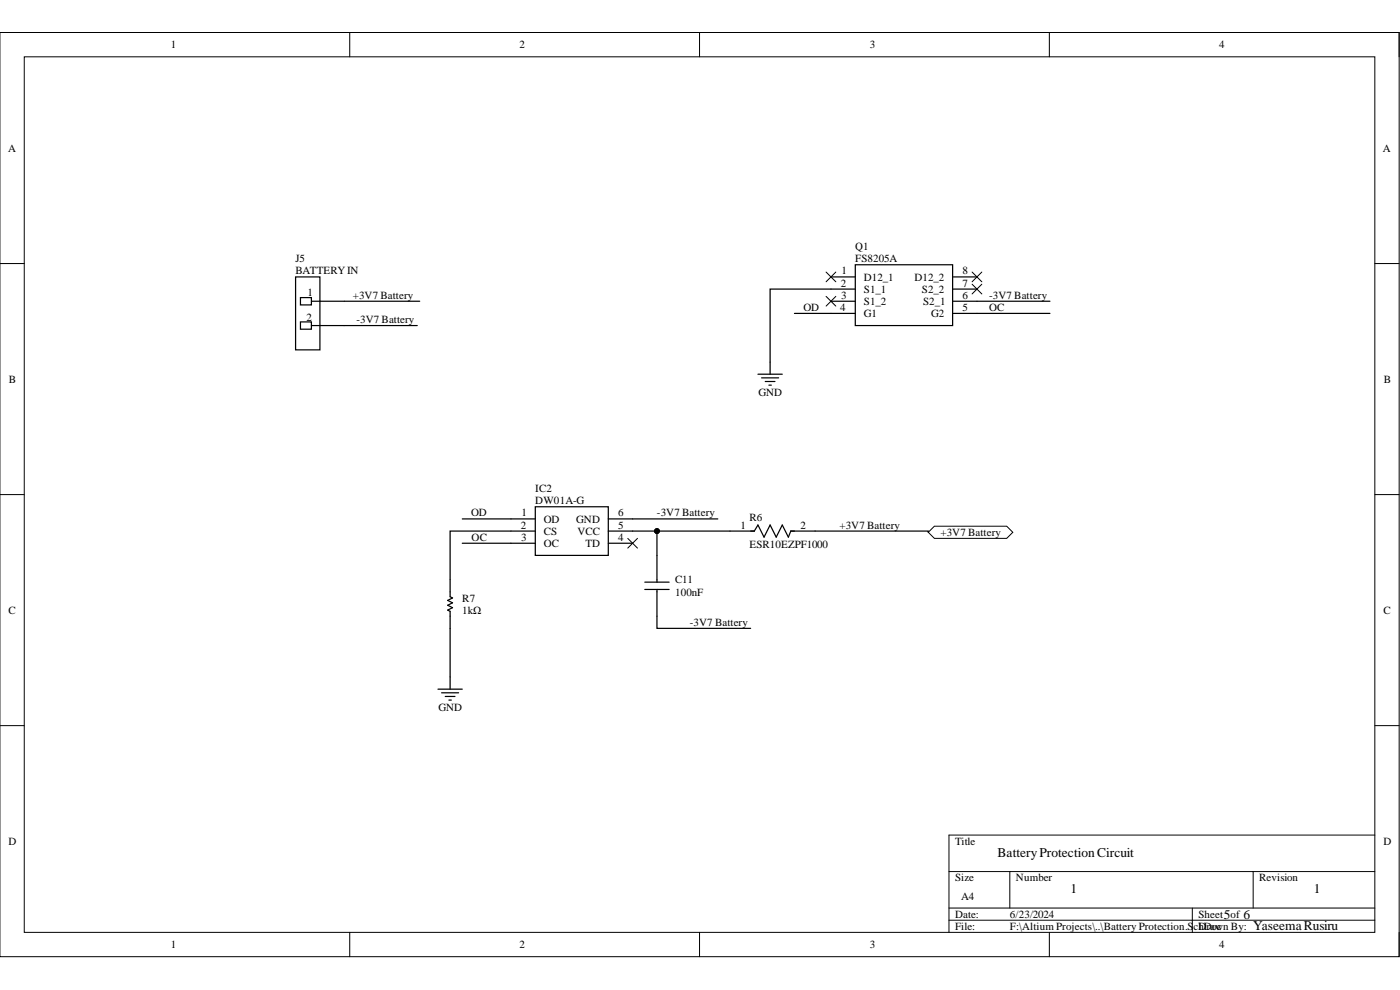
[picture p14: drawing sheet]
<svg xmlns="http://www.w3.org/2000/svg" width="297mm" height="210mm" viewBox="0 0 297 210" stroke-linecap="round" stroke-linejoin="round" font-family="sans-serif">
<defs><g id="words">
<g font-size="2.8">
<text x="211.6" y="181.7">BatteryProtectionCircuit</text>
<text x="227.1" y="189.4">1</text>
<text x="278.8" y="189.4">1</text>
<text x="259.7" y="194.9">5</text>
<text x="263.8" y="194.9">6</text>
<text x="265.8" y="197.2">YaseemaRusiru</text>
</g>
<g font-size="2.3">
<text x="36.2" y="10.2">1</text>
<text x="110.2" y="10.2">2</text>
<text x="184.5" y="10.2">3</text>
<text x="258.6" y="10.2">4</text>
<text x="1.7" y="32.2">A</text>
<text x="293.4" y="32.2">A</text>
<text x="181.4" y="53.1">Q1</text>
<text x="62.7" y="55.6">J5</text>
<text x="62.7" y="58.2">BATTERYIN</text>
<text x="178.5" y="58.2">1</text>
<text x="181.4" y="55.6">FS8205A</text>
<text x="183.2" y="59.5">D12_1</text>
<text x="194" y="59.5">D12_2</text>
<text x="204.2" y="58.2">8</text>
<text x="65.2" y="62.9">1</text>
<text x="74.8" y="63.4">+3V7 Battery</text>
<text x="170.4" y="66">OD</text>
<text x="178.3" y="66">4</text>
<text x="178.3" y="60.8">2</text>
<text x="178.4" y="63.4">3</text>
<text x="183.2" y="62.1">S1_1</text>
<text x="183.2" y="64.7">S1_2</text>
<text x="195.6" y="62.1">S2_2</text>
<text x="195.8" y="64.7">S2_1</text>
<text x="204.2" y="66">5</text>
<text x="204.2" y="60.8">7</text>
<text x="204.2" y="63.4">6</text>
<text x="209.8" y="66">OC</text>
<text x="209.8" y="63.4">-3V7 Battery</text>
<text x="65" y="68">2</text>
<text x="75.6" y="68.5">-3V7 Battery</text>
<text x="183.2" y="67.3">G1</text>
<text x="197.5" y="67.3">G2</text>
<text x="1.9" y="81.2">B</text>
<text x="293.6" y="81.2">B</text>
<text x="160.9" y="84">GND</text>
<text x="113.6" y="104.4">IC2</text>
<text x="113.6" y="107">DW01A-G</text>
<text x="100" y="109.6">OD</text>
<text x="110.5" y="112.1">2</text>
<text x="110.6" y="109.6">1</text>
<text x="115.4" y="110.8">OD</text>
<text x="115.4" y="113.4">CS</text>
<text x="122.2" y="110.8">GND</text>
<text x="122.5" y="113.4">VCC</text>
<text x="131.1" y="109.6">6</text>
<text x="131.1" y="112.1">5</text>
<text x="139.4" y="109.6">-3V7 Battery</text>
<text x="157.1" y="112.1">1</text>
<text x="159" y="110.6">R6</text>
<text x="169.8" y="112.1">2</text>
<text x="178.1" y="112.1">+3V7 Battery</text>
<text x="199.5" y="113.7">+3V7 Battery</text>
<text x="100" y="114.7">OC</text>
<text x="110.5" y="114.7">3</text>
<text x="115.4" y="116">OC</text>
<text x="124.2" y="116">TD</text>
<text x="131.1" y="114.7">4</text>
<text x="159" y="116.3">ESR10EZPF1000</text>
<text x="143.2" y="123.7">C11</text>
<text x="1.8" y="130.2">C</text>
<text x="98.1" y="130.2">1kΩ</text>
<text x="98.1" y="127.6">R7</text>
<text x="143.2" y="126.3">100nF</text>
<text x="293.5" y="130.2">C</text>
<text x="146.3" y="132.8">-3V7 Battery</text>
<text x="93" y="150.8">GND</text>
<text x="1.8" y="179.2">D</text>
<text x="202.6" y="179.2">Title</text>
<text x="293.5" y="179.2">D</text>
<text x="202.6" y="186.9">Size</text>
<text x="203.9" y="190.8">A4</text>
<text x="215.5" y="186.9">Number</text>
<text x="267.1" y="186.9">Revision</text>
<text x="202.6" y="197.3">File:</text>
<text x="202.6" y="194.7">Date:</text>
<text x="214.2" y="197.3">F:\Altium Projects\..\Battery Protection.ScDrawn By:</text>
<text x="214.2" y="194.7">6/23/2024</text>
<text x="254.2" y="194.7">Sheet of</text>
<text x="254.2" y="197.3">hDoc</text>
<text x="36.2" y="201.1">1</text>
<text x="110.2" y="201.1">2</text>
<text x="184.5" y="201.1">3</text>
<text x="258.6" y="201.1">4</text>
</g>
</g></defs>
<path d="M0 6.9h296.8v196h-296.8z" fill="none" stroke="#000" stroke-width=".21"/>
<path d="M5.1 12.1h286.6v185.7h-286.6z" fill-rule="evenodd" fill="#fff"/>
<g fill="none" stroke="#000" stroke-width=".21">
<path d="M0 6.9h5.1M5.1 12.1h286.6v185.7h-286.6zM74.2 6.9v5.2M148.4 6.9v5.2M222.6 6.9v5.2M291.7 6.9h5.1v5.2M0 55.9h5.1M291.7 55.9h5.1M0 104.9h5.1M291.7 104.9h5.1M0 153.9h5.1M291.7 153.9h5.1"/>
<path d="M291.7 177.1h-90.4v20.7M74.2 197.8v5.1M148.4 197.8v5.1M201.3 184.9h90.4M201.3 192.6h90.4M201.3 195.2h90.4M214.2 184.9v7.7M222.6 197.8v5.1M252.9 192.6v5.2M265.8 184.9v7.7M296.8 197.8v5.1"/>
</g>
<path d="M62.7 58.7h5.2v15.5h-5.2z" fill-rule="evenodd" fill="#fff"/>
<path d="M62.7 58.7h5.2v15.5h-5.2z" fill="none" stroke="#000" stroke-width=".26"/>
<path d="M63.7 63.1h2.4v1.6h-2.4z" fill-rule="evenodd" fill="#fff"/>
<path d="M63.7 63.1h2.4v1.6h-2.4zM66.1 63.9h1.8" fill="none" stroke="#000" stroke-width=".26"/>
<path d="M63.7 68.3h2.4v1.5h-2.4z" fill-rule="evenodd" fill="#fff"/>
<path d="M63.7 68.3h2.4v1.5h-2.4zM66.1 69.1h6.9M67.9 63.9h5.1" fill="none" stroke="#000" stroke-width=".26"/>
<path d="M181.4 56.2h20.7v12.9h-20.7z" fill-rule="evenodd" fill="#fff"/>
<g fill="none" stroke="#000" stroke-width=".26">
<path d="M176.3 58.7h5.1M181.4 56.2h20.7v12.9h-20.7zM202.1 58.7h5.2M160.8 79.4h5.2M163.4 76.8v2.6M176.3 61.3h5.1M176.3 63.9h5.1M176.3 66.5h5.1M202.1 61.3h5.2M202.1 63.9h5.2M202.1 66.5h5.2M161.6 80.2h3.6"/>
<path d="M162.3 80.9h2.1M163.1 81.7h.5"/>
</g>
<path d="M175.2 57.7l2.1 2.1M177.3 57.7l-2.1 2.1M206.2 57.7l2.1 2.1M208.3 57.7l-2.1 2.1M175.2 62.9l2.1 2M177.3 62.9l-2.1 2M206.2 60.3l2.1 2.1M208.3 60.3l-2.1 2.1" fill="none" stroke="#000" stroke-width=".21"/>
<path d="M113.6 107.5h15.4v10.3h-15.4z" fill-rule="evenodd" fill="#fff"/>
<path d="M108.4 110.1h5.2M108.4 112.7h5.2M108.4 115.2h5.2M113.6 107.5h15.4v10.3h-15.4zM129 110.1h5.2M129 112.7h5.2M129 115.2h5.2M92.9 146.2h5.2M93.7 147h3.6M94.5 147.7h2M95.2 148.5h.5M95.5 143.6v2.6" fill="none" stroke="#000" stroke-width=".26"/>
<path d="M133.2 114.2l2 2.1M135.2 114.2l-2 2.1" fill="none" stroke="#000" stroke-width=".21"/>
<path d="M196.9 112.9l1.3-1.3h15.4l1.3 1.3-1.3 1.3h-15.4z" fill-rule="evenodd" fill="#fff"/>
<g fill="none" stroke="#000" stroke-width=".21">
<path d="M196.9 112.9l1.3-1.3h15.4l1.3 1.3-1.3 1.3h-15.4z"/>
<circle cx="139.4" cy="112.7" r=".52"/>
</g>
<g fill="none" stroke="#000" stroke-width=".26">
<path d="M73 69.1h15.5M73 63.9h16M168.5 66.5h7.8M176.3 61.3h-12.9v15.5M207.3 66.5h15.4M207.3 63.9h15.4M98.1 110.1h10.3M98.1 115.2h10.3M108.4 112.7h-12.9v13.9l.5 .2-1 .6 1 .5-1 .5 1 .5-1 .5 .5 .3v13.9M134.2 112.7h25.8l.8-1.3 1.3 2.5 1.3-2.5 1.3 2.5 1.3-2.5 1.2 2.5 .6-1.2h29.1v.2M134.2 110.1h18.1M139.4 112.7v10.8"/>
<path d="M136.8 123.5h5.2M136.8 125h5.2M139.4 125v8.3h19.8"/>
</g>
<circle cx="139.4" cy="112.7" r=".52" fill="#000"/>
<use href="#words"/>
</svg>
